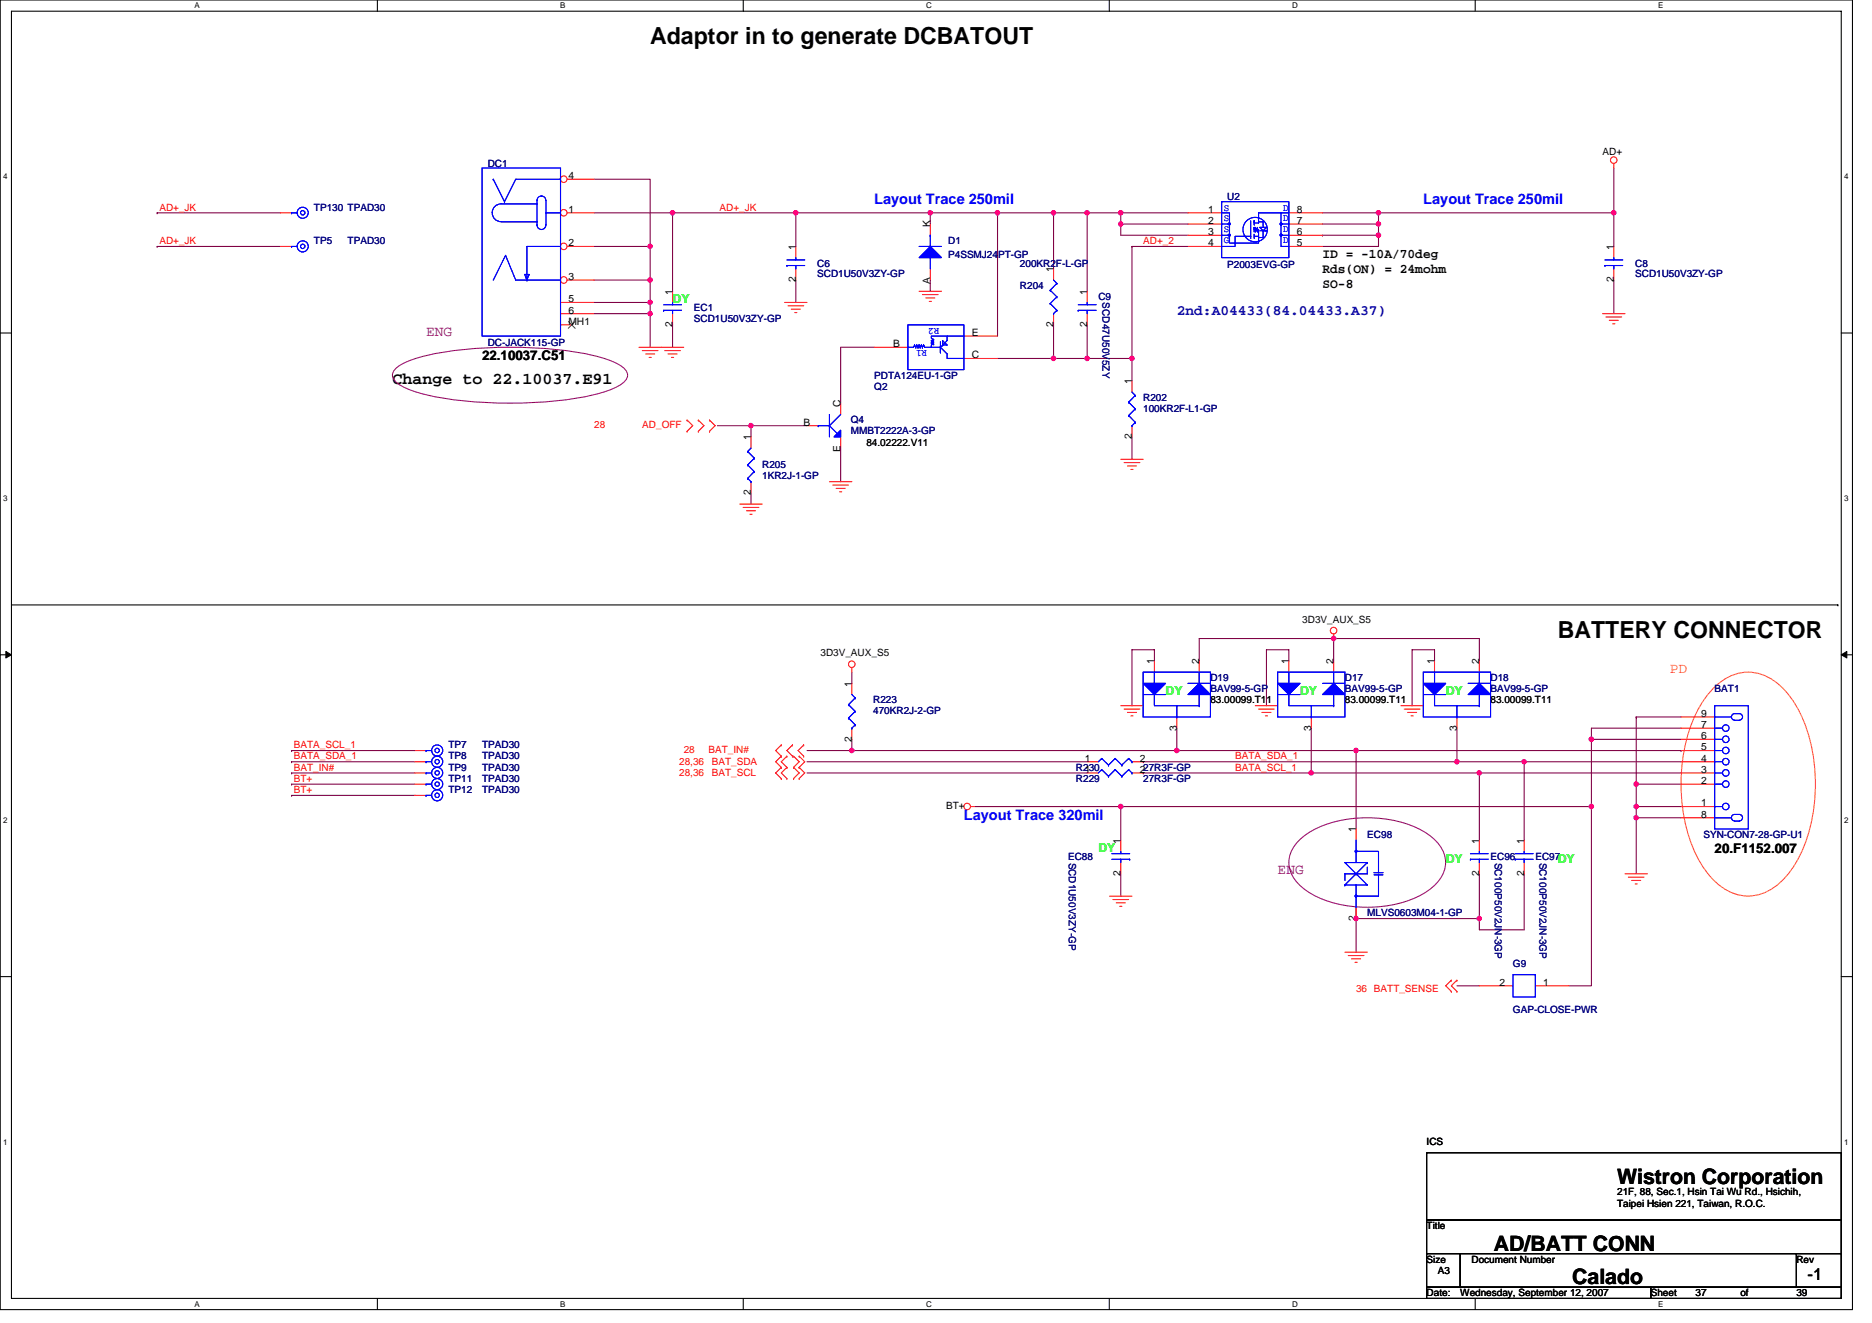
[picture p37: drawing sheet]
<svg xmlns="http://www.w3.org/2000/svg" width="297mm" height="210mm" viewBox="0 0 297 210" stroke-linecap="round" stroke-linejoin="round" font-family="sans-serif">
<defs><g id="words">
<g font-size="3.7">
<text x="103.2" y="7">Adaptor in to generate DCBATOUT</text>
<text x="247.2" y="101.3">BATTERY CONNECTOR</text>
</g>
<g font-size="3.4">
<text x="256.6" y="187.9">Wistron Corporation</text>
<text x="237" y="198.5">AD/BATT CONN</text>
<text x="249.5" y="203.9">Calado</text>
</g>
<g font-size="2.6">
<text x="62.3" y="60.9">Change to 22.10037.E91</text>
<text x="286.8" y="203.1">-1</text>
</g>
<g font-size="2.3" fill="#00f">
<text x="138.7" y="32.4">Layout Trace 250mil</text>
<text x="225.8" y="32.4">Layout Trace 250mil</text>
<text x="152.9" y="130.2">Layout Trace 320mil</text>
</g>
<g font-size="2.3" fill="#800080">
<text x="67.6" y="53.4">ENG</text>
<text x="202.7" y="138.7">ENG</text>
</g>
<text font-size="2.3" fill="#0000a0" x="186.7" y="49.9">2nd:A04433(84.04433.A37)</text>
<text font-size="2.3" fill="#ff8000" x="265" y="106.7">PD</text>
<g font-size="2.1">
<text x="209.8" y="40.9">ID = -10A/70deg</text>
<text x="209.8" y="43.3">Rds(ON) = 24mohm</text>
<text x="209.8" y="45.7">SO-8</text>
<text x="76.5" y="57.1">22.10037.C51</text>
<text x="272.1" y="135.3">20.F1152.007</text>
</g>
<g font-size="1.9" fill="#0f0">
<text x="106.7" y="48">DY</text>
<text x="185" y="110.3">DY</text>
<text x="206.3" y="110.3">DY</text>
<text x="229.4" y="110.3">DY</text>
<text x="174.3" y="135.2">DY</text>
<text x="247.2" y="136.9">DY</text>
</g>
<text font-size="1.9" fill="#00ff40" x="229.4" y="136.9">DY</text>
<g font-size="1.6" fill="#000080">
<text x="77.4" y="26.5">DC1</text>
<text x="49.8" y="33.4">TP130 TPAD30</text>
<text x="194.7" y="31.8">U2</text>
<text x="49.8" y="38.8">TP5</text>
<text x="55.2" y="38.8">TPAD30</text>
<text x="150.4" y="38.8">D1</text>
<text x="150.4" y="40.9">P4SSMJ24PT-GP</text>
<text x="129.7" y="42.3">C6</text>
<text x="129.7" y="43.9">SCD1U50V3ZY-GP</text>
<text x="161.8" y="45.9">R204</text>
<text x="161.8" y="42.3">200KR2F-L-GP</text>
<text x="174.3" y="47.6">C9</text>
<text x="194.7" y="42.5">P2003EVG-GP</text>
<text x="259.5" y="42.3">C8</text>
<text x="259.5" y="43.9">SCD1U50V3ZY-GP</text>
<text x="110.1" y="49.4">EC1</text>
<text x="110.1" y="51">SCD1U50V3ZY-GP</text>
<text x="174.9" y="48" transform="rotate(90 174.9 48)">SCD47U50V5ZY</text>
<text x="77.4" y="54.9">DC-JACK115-GP</text>
<text x="138.7" y="61.9">Q2</text>
<text x="138.7" y="60.1">PDTA124EU-1-GP</text>
<text x="181.4" y="63.6">R202</text>
<text x="181.4" y="65.4">100KR2F-L1-GP</text>
<text x="135" y="67.2">Q4</text>
<text x="135" y="68.8">MMBT2222A-3-GP</text>
<text x="120.9" y="74.3">R205</text>
<text x="120.9" y="76.1">1KR2J-1-GP</text>
<text x="138.6" y="111.7">R223</text>
<text x="138.6" y="113.3">470KR2J-2-GP</text>
<text x="192.1" y="108.1">D19</text>
<text x="192.1" y="109.9">BAV99-5-GP</text>
<text x="213.4" y="108.1">D17</text>
<text x="213.4" y="109.9">BAV99-5-GP</text>
<text x="236.5" y="108.1">D18</text>
<text x="236.5" y="109.9">BAV99-5-GP</text>
<text x="272.1" y="109.9">BAT1</text>
<text x="71.2" y="118.8">TP7</text>
<text x="76.5" y="118.8">TPAD30</text>
<text x="71.2" y="122.3">TP9</text>
<text x="71.2" y="124.1">TP11</text>
<text x="71.2" y="120.5">TP8</text>
<text x="71.2" y="125.9">TP12</text>
<text x="76.5" y="124.1">TPAD30</text>
<text x="76.5" y="125.9">TPAD30</text>
<text x="76.5" y="122.3">TPAD30</text>
<text x="76.5" y="120.5">TPAD30</text>
<text x="170.7" y="122.3">R230</text>
<text x="170.7" y="124.1">R229</text>
<text x="181.4" y="124.1">27R3F-GP</text>
<text x="169.5" y="136.5">EC88</text>
<text x="169.6" y="136.9" transform="rotate(90 169.6 136.9)">SCD1U50V3ZY-GP</text>
<text x="217" y="133">EC98</text>
<text x="236.5" y="136.5">EC96</text>
<text x="237.2" y="136.9" transform="rotate(90 237.2 136.9)">SC100P50V2JN-3GP</text>
<text x="243.6" y="136.5">EC97</text>
<text x="244.3" y="136.9" transform="rotate(90 244.3 136.9)">SC100P50V2JN-3GP</text>
<text x="270.3" y="133">SYN-CON7-28-GP-U1</text>
<text x="217" y="145.4">MLVS0603M04-1-GP</text>
<text x="240.1" y="153.4">G9</text>
<text x="240.1" y="160.7">GAP-CLOSE-PWR</text>
</g>
<g font-size="1.6">
<text x="90.2" y="28.4">4</text>
<text x="254.3" y="24.5">AD+</text>
<text x="90.2" y="33.8">1</text>
<text x="191.7" y="33.8">1</text>
<text x="191.7" y="35.5">2</text>
<text x="205.8" y="35.5">7</text>
<text x="205.8" y="33.8">8</text>
<text x="90.2" y="39.1">2</text>
<text x="126.3" y="39.6" transform="rotate(-90 126.3 39.6)">1</text>
<text x="147.6" y="36.1" transform="rotate(-90 147.6 36.1)">K</text>
<text x="191.7" y="37.3">3</text>
<text x="191.7" y="39.1">4</text>
<text x="205.8" y="39.1">5</text>
<text x="205.8" y="37.3">6</text>
<text x="256" y="39.6" transform="rotate(-90 256 39.6)">1</text>
<text x="90.2" y="44.4">3</text>
<text x="90.2" y="48">5</text>
<text x="106.7" y="46.8" transform="rotate(-90 106.7 46.8)">1</text>
<text x="126.3" y="44.8" transform="rotate(-90 126.3 44.8)">2</text>
<text x="147.6" y="45" transform="rotate(-90 147.6 45)">A</text>
<text x="167.1" y="43.2" transform="rotate(-90 167.1 43.2)">1</text>
<text x="172.5" y="46.8" transform="rotate(-90 172.5 46.8)">1</text>
<text x="256" y="44.8" transform="rotate(-90 256 44.8)">2</text>
<text x="90.2" y="49.8">6</text>
<text x="90.2" y="51.5">MH1</text>
<text x="106.7" y="51.9" transform="rotate(-90 106.7 51.9)">2</text>
<text x="154.2" y="53.3">E</text>
<text x="167.1" y="51.9" transform="rotate(-90 167.1 51.9)">2</text>
<text x="172.5" y="51.9" transform="rotate(-90 172.5 51.9)">2</text>
<text x="141.7" y="55.1">B</text>
<text x="154.2" y="56.9">C</text>
<text x="133.4" y="64.5" transform="rotate(-90 133.4 64.5)">C</text>
<text x="179.6" y="61" transform="rotate(-90 179.6 61)">1</text>
<text x="119.1" y="69.9" transform="rotate(-90 119.1 69.9)">1</text>
<text x="127.5" y="67.5">B</text>
<text x="133.4" y="71.7" transform="rotate(-90 133.4 71.7)">E</text>
<text x="137.5" y="70.8">84.02222.V11</text>
<text x="179.6" y="69.7" transform="rotate(-90 179.6 69.7)">2</text>
<text x="119.1" y="78.6" transform="rotate(-90 119.1 78.6)">2</text>
<text x="206.6" y="98.8">3D3V_AUX_S5</text>
<text x="130.2" y="104.2">3D3V_AUX_S5</text>
<text x="183.2" y="105.4" transform="rotate(-90 183.2 105.4)">1</text>
<text x="190.3" y="105.4" transform="rotate(-90 190.3 105.4)">2</text>
<text x="204.5" y="105.4" transform="rotate(-90 204.5 105.4)">1</text>
<text x="211.6" y="105.4" transform="rotate(-90 211.6 105.4)">2</text>
<text x="227.6" y="105.4" transform="rotate(-90 227.6 105.4)">1</text>
<text x="234.7" y="105.4" transform="rotate(-90 234.7 105.4)">2</text>
<text x="135.1" y="109" transform="rotate(-90 135.1 109)">1</text>
<text x="192.1" y="111.7">83.00099.T11</text>
<text x="213.4" y="111.7">83.00099.T11</text>
<text x="236.5" y="111.7">83.00099.T11</text>
<text x="269.9" y="113.8">9</text>
<text x="135.1" y="117.7" transform="rotate(-90 135.1 117.7)">2</text>
<text x="186.7" y="116" transform="rotate(-90 186.7 116)">3</text>
<text x="208" y="116" transform="rotate(-90 208 116)">3</text>
<text x="231.2" y="116" transform="rotate(-90 231.2 116)">3</text>
<text x="269.9" y="119.1">5</text>
<text x="269.9" y="117.3">6</text>
<text x="269.9" y="115.5">7</text>
<text x="172.1" y="120.9">1</text>
<text x="172.1" y="122.7">1</text>
<text x="180.9" y="120.9">2</text>
<text x="180.9" y="122.7">227R3F-GP</text>
<text x="269.9" y="124.4">2</text>
<text x="269.9" y="122.7">3</text>
<text x="269.9" y="120.9">4</text>
<text x="150.1" y="128.4">BT+</text>
<text x="269.9" y="128">1</text>
<text x="269.9" y="129.8">8</text>
<text x="177.8" y="133.9" transform="rotate(-90 177.8 133.9)">1</text>
<text x="215.2" y="132.1" transform="rotate(-90 215.2 132.1)">1</text>
<text x="234.7" y="133.9" transform="rotate(-90 234.7 133.9)">1</text>
<text x="241.8" y="133.9" transform="rotate(-90 241.8 133.9)">1</text>
<text x="177.8" y="139.1" transform="rotate(-90 177.8 139.1)">2</text>
<text x="234.7" y="139.1" transform="rotate(-90 234.7 139.1)">2</text>
<text x="241.8" y="139.1" transform="rotate(-90 241.8 139.1)">2</text>
<text x="215.2" y="146.2" transform="rotate(-90 215.2 146.2)">2</text>
<text x="237.9" y="156.4">2</text>
<text x="244.9" y="156.4">1</text>
<text x="226.4" y="181.7">ICS</text>
<text x="256.6" y="189.7">21F, 88, Sec.1, Hsin Tai Wu Rd., Hsichih,</text>
<text x="256.6" y="191.5">Taipei Hsien 221, Taiwan, R.O.C.</text>
<text x="226.4" y="195.1">Title</text>
<text x="226.4" y="200.4">Size</text>
<text x="228.2" y="202.2">A3</text>
<text x="233.5" y="200.4">Document Number</text>
<text x="285" y="200.4">Rev</text>
<text x="226.4" y="205.7">Date:</text>
<text x="231.7" y="205.7">Wednesday, September 12, 2007</text>
<text x="261.9" y="205.7">Sheet</text>
<text x="269" y="205.7">37</text>
<text x="276.2" y="205.7">of</text>
<text x="285" y="205.7">39</text>
</g>
<g font-size="1.6" fill="#f00">
<text x="25.3" y="33.4">AD+_JK</text>
<text x="114.2" y="33.4">AD+_JK</text>
<text x="25.3" y="38.8">AD+_JK</text>
<text x="181.4" y="38.8">AD+_2</text>
<text x="94.3" y="67.9">28</text>
<text x="101.9" y="67.9">AD_OFF</text>
<text x="46.6" y="118.8">BATA_SCL_1</text>
<text x="108.5" y="119.5">28</text>
<text x="112.4" y="119.5">BAT_IN#</text>
<text x="46.6" y="122.3">BAT_IN#</text>
<text x="46.6" y="124.1">BT+</text>
<text x="46.6" y="120.5">BATA_SDA_1</text>
<text x="46.6" y="125.9">BT+</text>
<text x="107.8" y="121.4">28,36</text>
<text x="107.8" y="123.2">28,36</text>
<text x="112.9" y="121.4">BAT_SDA</text>
<text x="112.9" y="123.2">BAT_SCL</text>
<text x="196" y="120.5">BATA_SDA_1</text>
<text x="196" y="122.3">BATA_SCL_1</text>
<text x="215.2" y="157.5">36 BATT_SENSE</text>
</g>
<g font-size="1.6" fill="#00f">
<text x="194.2" y="33.4">S</text>
<text x="194.2" y="35">S</text>
<text x="203.6" y="35">D</text>
<text x="203.6" y="33.4">D</text>
<text x="194.2" y="36.8">S</text>
<text x="194.2" y="38.6">G</text>
<text x="203.6" y="38.6">D</text>
<text x="203.6" y="36.8">D</text>
<text x="149" y="52" transform="rotate(180 149 52)">R2</text>
<text x="147.1" y="55.6" transform="rotate(180 147.1 55.6)">R1</text>
</g>
<g font-size="1.3">
<text x="30.8" y="1.3">A</text>
<text x="88.9" y="1.3">B</text>
<text x="147" y="1.3">C</text>
<text x="205" y="1.3">D</text>
<text x="263.1" y="1.3">E</text>
<text x=".5" y="28.4">4</text>
<text x="292.6" y="28.4">4</text>
<text x=".5" y="79.5">3</text>
<text x="292.6" y="79.5">3</text>
<text x=".5" y="130.6">2</text>
<text x="292.6" y="130.6">2</text>
<text x=".5" y="181.7">1</text>
<text x="292.6" y="181.7">1</text>
<text x="30.8" y="207.4">A</text>
<text x="88.9" y="207.4">B</text>
<text x="147" y="207.4">C</text>
<text x="205" y="207.4">D</text>
<text x="263.1" y="207.4">E</text>
</g>
</g></defs>
<path d="M0 0h293.9v207.9h-293.9zM1.8 1.8h290.4v204.3h-290.4z" fill="none" stroke="#000" stroke-width=".17"/>
<g fill="#fff">
<path d="M30.8 .2h.9v1.4h-.9z"/>
<path d="M30.8 206.3h.9v1.4h-.9z"/>
</g>
<path d="M59.9 0v1.8M59.9 206.1v1.8" fill="none" stroke="#000" stroke-width=".17"/>
<g fill="#fff">
<path d="M88.9 .2h.8v1.4h-.8z"/>
<path d="M88.9 206.3h.8v1.4h-.8z"/>
</g>
<path d="M117.9 0v1.8M117.9 206.1v1.8" fill="none" stroke="#000" stroke-width=".17"/>
<g fill="#fff">
<path d="M147 .2h.9v1.4h-.9z"/>
<path d="M147 206.3h.9v1.4h-.9z"/>
</g>
<path d="M176 0v1.8M176 206.1v1.8" fill="none" stroke="#000" stroke-width=".17"/>
<g fill="#fff">
<path d="M205 .2h.9v1.4h-.9z"/>
<path d="M205 206.3h.9v1.4h-.9z"/>
</g>
<path d="M234.1 0v1.8M234.1 206.1v1.8" fill="none" stroke="#000" stroke-width=".17"/>
<g fill="#fff">
<path d="M263.1 .2h.8v1.4h-.8z"/>
<path d="M263.1 206.3h.8v1.4h-.8z"/>
<path d="M.5 27.3h.7v1.4h-.7z"/>
<path d="M292.6 27.3h.7v1.4h-.7z"/>
<path d="M.5 78.4h.7v1.4h-.7z"/>
<path d="M292.6 78.4h.7v1.4h-.7z"/>
</g>
<path d="M0 52.9h1.8M292.2 52.9h1.7" fill="none" stroke="#000" stroke-width=".17"/>
<g fill="#fff">
<path d="M.5 129.5h.7v1.4h-.7z"/>
<path d="M292.6 129.5h.7v1.4h-.7z"/>
</g>
<path d="M0 103.9h1.8M292.2 103.9h1.7" fill="none" stroke="#000" stroke-width=".17"/>
<path d="M.9 103.4l.9 .5-.9 .5zM292.2 103.9l.8-.5v1z" fill="#000" stroke="#000" stroke-width=".16"/>
<g fill="#fff">
<path d="M.5 180.5h.7v1.4h-.7z"/>
<path d="M292.6 180.5h.7v1.4h-.7z"/>
</g>
<path d="M1.8 96h289.8M291.6 96h.1M0 155h1.8M292.2 155h1.7M226.4 199h5.3v5.3h-5.3zM226.4 183h65.8v10.6h-65.8zM226.4 193.6h65.8v5.4h-65.8zM231.7 199h53.3v5.3h-53.3zM285 199h7.2v5.3h-7.2zM226.4 204.3h35.5v1.8h-35.5zM261.9 204.3h30.3v1.8h-30.3z" fill="none" stroke="#000" stroke-width=".17"/>
<g fill="none" stroke="#800040" stroke-width=".17">
<path d="M24.9 33.8h.1M24.9 39.1h.1M24.9 33.8h19.6M24.9 39.1h19.6M94.3 39.1h8.9M94.3 33.8h12.4M94.3 28.4h8.9v10.7M103.2 39.1h.1M103.2 39.1v5.3M106.7 33.8h.1M106.7 33.8v12.4M106.7 33.8h19.6"/>
<path d="M126.3 33.8v5.3M126.3 33.8h21.3v1.8M126.3 33.8h.1M147.6 33.8h.1M147.6 33.8h19.6M158.3 33.8v19.5M158.3 33.8h.1M167.2 33.8h5.3v12.4M167.2 33.8h.1M167.2 33.8v8.9M172.5 33.8h.1M172.5 33.8h16"/>
<path d="M177.8 35.6v1.7h10.7M177.8 35.6h.1M177.8 33.8v1.8M177.8 33.8h.1M177.8 35.6h10.7M179.6 39.1h.1M179.6 39.1v17.8M179.6 39.1h8.9M209.8 33.8h8.9M209.8 35.6h8.9M209.8 37.3h.1M209.8 37.3h8.9"/>
<path d="M218.7 37.3v1.8h-8.9M218.7 33.8h.1M218.7 35.6h.1M218.7 33.8v1.8M218.7 33.8h37.4M218.7 35.6v1.7M256.1 26.7v7.1M256.1 33.8v5.3M94.3 44.4h8.9M103.2 49.8h.1M103.2 44.4v3.6h-8.9M103.2 48v1.8h-8.9"/>
<path d="M103.2 48h.1M103.2 49.8v5.3M106.7 51.6v3.5M126.3 44.4v3.6M138.7 55.1h-5.3v8.9M147.6 44.4v1.8M158.3 56.9h8.9M167.2 51.6v5.3M167.2 56.9h.1M167.2 56.9h12.4M172.5 51.6v5.3M172.5 56.9h.1"/>
<path d="M179.6 56.9h.1M179.6 56.9v3.6M256.1 44.4v5.4M113.8 67.6h5.4M119.2 67.6h8.9M119.2 67.6h.1M119.2 78.2v1.8M119.2 67.6v1.7M133.4 71.1v5.4M179.6 69.3v3.6M46.3 119.1h.1M46.3 119.1h19.5"/>
<path d="M128.1 119.1h7.1M135.2 106.7v1.8M135.2 119.1h.1M135.2 117.3v1.8M135.2 119.1h131.5M183.2 104.9v-1.8h-3.6v8.9M186.7 115.6v3.5M186.7 119.1h.1M204.5 104.9v-1.8h-3.5v8.9M208.1 115.6v7.1M211.6 101.3h-21.3v3.6M211.6 101.3h23.1v3.6"/>
<path d="M211.6 101.3h.1M211.6 101.3v3.6M215.2 119.1v12.5M227.6 104.9v-1.8h-3.5v8.9M231.2 115.6v5.3M252.5 117.3v10.7M252.5 117.3h.1M252.5 117.3h14.2M259.6 113.8h.1M259.6 113.8h7.1M259.6 113.8v10.7M266.7 119.1h.1"/>
<path d="M266.7 115.6h-14.2v1.7M46.3 122.7h.1M46.3 124.5h.1M46.3 120.9h.1M46.3 126.2h.1M46.3 120.9h19.5M46.3 122.7h19.5M46.3 124.5h19.5M46.3 126.2h19.5M128.1 122.7h44.4M128.1 120.9h44.4M154.7 128h23.1"/>
<path d="M177.8 128h.1M177.8 128v5.3M177.8 138.7v3.5M177.8 128h74.7M181.4 120.9h.1M181.4 122.7h.1M181.4 120.9h85.3M181.4 122.7h26.7M208.1 122.7h26.6v10.6M231.2 120.9h.1M234.7 138.7v7.1M234.7 122.7h.1"/>
<path d="M234.7 122.7h32M241.8 138.7v8.9h-7.1v-1.8M241.8 120.9v12.4M241.8 120.9h.1M252.5 128v28.5h-3.5M259.6 129.8h.1M259.6 124.5h7.1M259.6 124.5v3.5M259.6 128h7.1M259.6 128v1.8h7.1M259.6 128h.1M259.6 129.8v8.9"/>
<path d="M215.2 145.8v5.3M215.2 145.8h.1M215.2 142.2v3.6M215.2 145.8h19.5M231.2 156.5h3.5M234.7 145.8h.1"/>
</g>
<g fill="#f0f" stroke="#f0f" stroke-width=".17">
<circle cx="147.6" cy="33.8" r=".35"/>
<circle cx="241.8" cy="120.9" r=".35"/>
<circle cx="119.2" cy="67.6" r=".35"/>
<circle cx="177.8" cy="35.5" r=".35"/>
<circle cx="177.8" cy="33.8" r=".35"/>
<circle cx="179.6" cy="56.9" r=".35"/>
<circle cx="167.2" cy="56.9" r=".35"/>
<circle cx="256.1" cy="33.8" r=".35"/>
<circle cx="218.7" cy="33.8" r=".35"/>
<circle cx="167.2" cy="33.8" r=".35"/>
<circle cx="172.5" cy="56.9" r=".35"/>
<circle cx="218.7" cy="37.3" r=".35"/>
<circle cx="158.3" cy="33.8" r=".35"/>
<circle cx="252.5" cy="128" r=".35"/>
<circle cx="177.8" cy="128" r=".35"/>
<circle cx="234.7" cy="145.8" r=".35"/>
<circle cx="215.2" cy="145.8" r=".35"/>
<circle cx="172.5" cy="33.8" r=".35"/>
<circle cx="218.7" cy="35.5" r=".35"/>
<circle cx="106.7" cy="33.8" r=".35"/>
<circle cx="126.3" cy="33.8" r=".35"/>
<circle cx="103.2" cy="44.4" r=".35"/>
<circle cx="103.2" cy="39.1" r=".35"/>
<circle cx="208.1" cy="122.7" r=".35"/>
<circle cx="211.6" cy="101.3" r=".35"/>
<circle cx="186.7" cy="119.1" r=".35"/>
<circle cx="103.2" cy="49.8" r=".35"/>
<circle cx="234.7" cy="122.7" r=".35"/>
<circle cx="231.2" cy="120.9" r=".35"/>
<circle cx="259.6" cy="129.8" r=".35"/>
<circle cx="135.2" cy="119.1" r=".35"/>
<circle cx="215.2" cy="119.1" r=".35"/>
<circle cx="252.5" cy="117.3" r=".35"/>
<circle cx="259.6" cy="128" r=".35"/>
<circle cx="259.6" cy="124.4" r=".35"/>
<circle cx="103.2" cy="48" r=".35"/>
</g>
<g fill="none" stroke="#f00" stroke-width=".17">
<path d="M44.5 33.8h1.8M44.5 39.1h1.8M256.1 26v.7M101.4 55.1h7.1M101.9 55.6h2.5M102.4 56.2h1.5M103 56.7h.3M105.5 55.6h2.5M106 56.2h1.4M106.5 56.7h.4M124.5 48h3.6M125 48.5h2.5"/>
<path d="M125.6 49.1h1.4M126.1 49.6h.3M145.8 46.2h3.6M146.4 46.8h2.5M146.9 47.3h1.4M147.4 47.8h.4M254.3 49.8h3.5M254.8 50.3h2.5M255.4 50.8h1.4M255.9 51.4h.3M109 68.5h.1M109 66.7h.1"/>
<path d="M109 66.7l.9 .9-.9 .9M110.8 66.7h.1M110.8 68.5h.1M110.8 66.7l.9 .9-.9 .9M112.6 68.5h.1M112.6 66.7h.1M112.6 66.7l.9 .9-.9 .9M119.2 69.3v1.8M119.2 76.5v1.7M131.6 76.5h3.6M132.1 77h2.5M132.7 77.5h1.4"/>
<path d="M133.2 78.1h.4M177.8 72.9h3.6M178.4 73.4h2.5M178.9 74h1.4M179.4 74.5h.4M179.6 60.5v1.7M179.6 67.6v1.7M117.4 80h3.5M117.9 80.5h2.5M118.4 81.1h1.5M119 81.6h.3M124 118.2h.1"/>
<path d="M124 118.2l-.9 .9 .9 .9M125.7 118.2h.1M125.7 118.2l-.8 .9 .8 .9M127.5 118.2h.1M127.5 118.2l-.9 .9 .9 .9M135.2 106v.7M135.2 108.5v1.7M135.2 115.6v1.7M177.8 112h3.6M178.4 112.5h2.5M178.9 113.1h1.4M179.4 113.6h.4"/>
<path d="M199.2 112h3.5M199.7 112.5h2.5M200.2 113.1h1.5M200.8 113.6h.3M211.6 100.6v.7M222.3 112h3.5M222.8 112.5h2.5M223.3 113.1h1.5M223.9 113.6h.3M266.7 119.1h5.4M266.7 117.3h5.4M266.7 115.6h5.4"/>
<path d="M266.7 113.8h5.4M65.8 122.7h1.8M65.8 124.5h1.8M124 120h.1M124 121.8h.1M124 123.6h.1M124 120l-.9 .9 .9 .9M124 121.8l-.9 .9 .9 .9M124.9 121.8h.1M124.9 120h.1M124.9 123.6h.1M124.9 120l-.9 .9 .9 .9"/>
<path d="M124.9 121.8l-.9 .9 .9 .9M125.7 120h.1M125.9 120h.1M125.9 121.8h.1M125.9 123.6h.1M125.9 120l.9 .9-.9 .9M125.9 121.8l.9 .9-.9 .9M126.8 121.8h.1M126.8 120h.1M126.8 123.6h.1M126.8 120l.9 .9-.9 .9M126.8 121.8l.9 .9-.9 .9"/>
<path d="M127.5 120h.1M154 128h.7M257.8 138.7h3.6M258.4 139.2h2.5M258.9 139.7h1.4M266.7 122.7h5.4M266.7 128h5.4M266.7 124.5h5.4M266.7 120.9h5.4M266.7 129.8h5.4M176.1 142.2h3.5M176.6 142.8h2.5"/>
<path d="M177.1 143.3h1.5M177.7 143.8h.3M213.4 151.1h3.6M213.9 151.7h2.5M214.5 152.2h1.4M215 152.7h.3M230.3 155.6h.1M230.3 157.4h.1M230.3 155.6l-.9 .9 .9 .9M231.2 155.6h.1M231.2 157.4h.1M231.2 155.6l-.9 .9 .9 .9"/>
<path d="M259.5 140.3h.3"/>
<circle cx="256.1" cy="25.4" r=".52"/>
<circle cx="135.2" cy="105.4" r=".52"/>
<circle cx="211.6" cy="100.1" r=".52"/>
<circle cx="153.5" cy="128" r=".52"/>
</g>
<path d="M62.8 58.5a13.7 13.7 0 0 1 6.4-2.4 69.3 69.3 0 0 1 24.9 .3 12.1 12.1 0 0 1 5 2.1 1.3 1.3 0 0 1 0 2.1 13.8 13.8 0 0 1-6.5 2.4 68.8 68.8 0 0 1-24.9-.3 12 12 0 0 1-4.9-2.1 1.3 1.3 0 0 1 0-2.1zM206 133.6a14.5 14.5 0 0 1 9.4-3.8 18.3 18.3 0 0 1 10.8 2.4 5.9 5.9 0 0 1 3.2 4.7 5.9 5.9 0 0 1-3.2 4.7 19.3 19.3 0 0 1-18.6 0 5.9 5.9 0 0 1-3.1-4.7 4.9 4.9 0 0 1 1.5-3.3z" fill="none" stroke="#800080" stroke-width=".17"/>
<path d="M272 109.1a7.2 7.2 0 0 1 10.8 0 19.8 19.8 0 0 1 5 11.5 25.8 25.8 0 0 1-3.3 17 9.5 9.5 0 0 1-6 4.5 7.4 7.4 0 0 1-6.5-2.3 19.9 19.9 0 0 1-5-11.5 25.8 25.8 0 0 1 3.3-17z" fill="none" stroke="#ff8000" stroke-width=".17"/>
<g fill="none" stroke="#00f" stroke-width=".17">
<path d="M46.3 33.8h.1M46.3 39.1h.1M46.3 33.8h.9M46.3 39.1h.9M118.6 71.6h.1M118.6 73.8h.1M118.6 75.9h.1M118.6 71.6l1.1 1.1M118.6 73.8l1.1 1M118.6 75.9l.6 .6M119.2 76.5h.1M119.2 71.1l-.6 .5"/>
<path d="M119.7 72.7h.1M119.7 74.8h.1M119.7 72.7l-1.1 1.1M119.7 74.8l-1.1 1.1M179.1 63.8h.1M179.1 66h.1M179.1 63.8l1 1.1M179.1 66l1 1M179.6 67.6h.1M179.6 62.2l.5 .6M180.1 62.8h.1M180.1 64.9h.1"/>
<path d="M180.1 67h.1M180.1 62.8l-1 1M180.1 64.9l-1 1.1M180.1 67l-.5 .6M134.6 111.8h.1M134.6 114h.1M134.6 111.8l1.1 1.1M134.6 114l1.1 1M135.2 115.6h.1M135.2 110.2l.5 .6M135.7 110.8h.1M135.7 112.9h.1"/>
<path d="M135.7 115h.1M135.7 110.8l-1.1 1M135.7 112.9l-1.1 1.1M135.7 115l-.5 .6M272.1 113.8h2.6M272.1 115.6h1.2M272.1 117.3h1.2M272.1 119.1h1.2M272.1 112h5.3v19.6h-5.3zM275.2 114.3a.52 .52 0 0 1-.5-.5 .52 .52 0 0 1 .6-.5h.7a.52 .52 0 0 1 .5 .5 .52 .52 0 0 1-.5 .5M275.3 114.3h.7M67.6 122.7h.1"/>
<path d="M67.6 124.5h.1M67.6 122.7h.9M67.6 124.5h.9M272.1 129.8h2.6M272.1 120.9h1.2M272.1 122.7h1.2M272.1 124.5h1.2M272.1 128h.1M272.1 128h1.2M275 129.3h1a.53 .53 0 0 1 .5 .5 .53 .53 0 0 1-.5 .5 1.26 1.26 0 0 1-1.2-.3l-.1-.2z"/>
<circle cx="48" cy="33.8" r=".35"/>
<circle cx="48" cy="39.1" r=".35"/>
<circle cx="48" cy="33.8" r=".88"/>
<circle cx="48" cy="39.1" r=".88"/>
<circle cx="273.8" cy="115.6" r=".52"/>
<circle cx="273.8" cy="119.1" r=".52"/>
<circle cx="273.8" cy="117.3" r=".52"/>
<circle cx="69.4" cy="122.7" r=".35"/>
<circle cx="69.4" cy="124.4" r=".35"/>
<circle cx="69.4" cy="124.4" r=".88"/>
<circle cx="69.4" cy="122.7" r=".88"/>
<circle cx="273.8" cy="124.4" r=".52"/>
<circle cx="273.8" cy="120.9" r=".52"/>
<circle cx="273.8" cy="122.7" r=".52"/>
<circle cx="273.8" cy="128" r=".52"/>
</g>
<circle cx="89.5" cy="33.8" r=".52" fill="#fff" stroke="#f00" stroke-width=".17"/>
<path d="M90 33.8h4.3" fill="none" stroke="#f00" stroke-width=".17"/>
<circle cx="89.5" cy="39.1" r=".52" fill="#fff" stroke="#f00" stroke-width=".17"/>
<path d="M90 39.1h4.3" fill="none" stroke="#f00" stroke-width=".17"/>
<circle cx="89.5" cy="28.4" r=".52" fill="#fff" stroke="#f00" stroke-width=".17"/>
<path d="M90 28.4h4.3" fill="none" stroke="#f00" stroke-width=".17"/>
<circle cx="89.5" cy="44.4" r=".52" fill="#fff" stroke="#f00" stroke-width=".17"/>
<g fill="none" stroke="#f00" stroke-width=".17">
<path d="M126.3 39.1v1.8M147.6 35.6v1.7M188.5 33.8h5.3M188.5 35.6h5.3M188.5 37.3h5.3M188.5 39.1h5.3M204.5 33.8h5.3M204.5 35.6h5.3M204.5 37.3h5.3M204.5 39.1h5.3M256.1 39.1v1.8M88.9 48h5.4"/>
<path d="M88.9 49.8h5.4M88.9 51.6h1.8M90 44.4h4.3M106.7 46.2v1.8M106.7 49.8v1.8M126.3 42.7v1.7M138.7 55.1h5.4M147.6 42.7v1.7M152.9 53.3h5.4M152.9 56.9h5.4M167.2 42.7v1.7M167.2 49.8v1.8"/>
<path d="M172.5 46.2v1.8M172.5 49.8v1.8M256.1 42.7v1.7M128.1 67.6h1.7M133.4 64v1.8M133.4 69.3v1.8M65.8 119.1h1.8M183.2 104.9v1.8M186.7 113.8v1.8M190.3 104.9v1.8M204.5 104.9v1.8M208.1 113.8v1.8"/>
<path d="M211.6 104.9v1.8M227.6 104.9v1.8M231.2 113.8v1.8M234.7 104.9v1.8M65.8 120.9h1.8M65.8 126.2h1.8M172.5 120.9h1.8M172.5 122.7h1.8M177.8 133.3v1.8M177.8 136.9v1.8M179.6 120.9h1.8M179.6 122.7h1.8"/>
<path d="M215.2 131.6v1.7M234.7 133.3v1.8M234.7 136.9v1.8M241.8 133.3v1.8M241.8 136.9v1.8M215.2 144v1.8M234.7 156.5h5.4M243.6 156.5h5.4"/>
</g>
<path d="M90.2 51l1.1 1.1M91.2 51l-1 1.1" fill="none" stroke="#804000" stroke-width=".16"/>
<g fill="none" stroke="#00f" stroke-width=".17">
<path d="M76.5 26.7h12.4v26.6h-12.4zM78.3 28.4h.1M78.3 28.4l1.7 3.6M79.5 32.4a1.41 1.41 0 0 0-1.4 1.4 1.41 1.41 0 0 0 1.4 1.4M79.5 32.4h5.7M80 32h.1M85.2 31.8v3.4h-5.7M85.2 35.2v.5M85.2 35.7a.7 .7 0 0 0 .7 .7 .7 .7 0 0 0 .7-.7M85.2 31.8a.7 .7 0 0 1 .7-.7 .7 .7 0 0 1 .7 .7M86.6 31.8v3.9M86.6 33.8h2.3"/>
<path d="M88.9 39.1h-5.3v5.2M88.9 28.4h-7.1l-1.8 3.6M145.8 39.1h3.6M147.6 37.3h.1M147.6 37.3v1.8M193.8 33.8h1.3v4.8h4.6v-2.2h-.7v-.3v.7M193.8 37.3h1.3M193.8 35.6h1.3M193.8 32h10.7v8.9h-10.7zM193.8 32h.1M194.9 35.4h.3v.3h-.3zM194.9 37.2h.3v.2h-.3z"/>
<path d="M198.5 35v2.9M198.5 37.5h-2.5v1.6h-2.2M199 37.5h.7M199 37.2v.7M199.2 36.1l.3 .3-.3 .4zM199.5 36.1v.7v-.4M199.5 36.4h.2M199.7 35.2h.7v.9M199.7 35.2h.1M199.9 36.6h1.1h-.6M199.9 36.1h1.1l-.6 .5zM200.4 36.6v1.1h-.7"/>
<path d="M203.1 37.2h.3v.2h-.3zM203.1 35.4h.3v.3h-.3zM203.3 33.8v5.3h1.2M203.3 35.6h1.2M203.3 37.3h1.2M204.5 33.8h-4.8v1.6h-.7v-.4v.7M80.2 40.5h.1M80.2 40.5l1.6 3.9h7.1M80.2 40.5l-1.9 3.9M83.2 43.6h.8l-.4 .8zM83.6 44.4h.1M105.3 48.4h2.8"/>
<path d="M105.3 49.3h.1M105.3 49.3h2.8M106.7 48v.4M106.7 49.3v.5M124.9 41.3h2.8M124.9 42.1h.1M124.9 42.1h2.8M126.3 40.9v.4M126.3 42.1v.6M144.1 51.6h8.8v7.1h-8.8zM145.1 54.8l-.2 .3h-.8M145.1 54.8h.1"/>
<path d="M145.1 54.8l.2 .3M145.3 55.1h.1M145.5 54.8h.1M145.5 54.8l-.2 .3M145.5 54.8l.2 .3M145.7 55.1h.1M145.8 54.8h.1M145.8 54.8l-.1 .3M145.8 54.8l.2 .3M146 55.1h.1M146.2 54.8h.1M146.2 54.8l-.2 .3"/>
<path d="M146.2 54.8l.2 .3M146.4 55.1h.1M146.6 54.8h.1M146.6 54.8l.1 .3h2.5v.9v-.9M146.6 54.8l-.2 .3M147.6 40.9v1.8M147.8 54.4h.1M147.8 54.1h.1M147.8 54.4l.3 .2M147.8 54.1l.3 .1M148.1 54.6l-.3 .2v.3M148.1 54.6h.1"/>
<path d="M148.1 54.2h.1M148.1 53.9h.1M148.1 54.2l-.3 .2M148.1 53.9l-.3 .2M149.2 55.1l1.1 1.1v.7h2.6M149.2 55.1h.1M149.2 54.2v.9M149.6 54.1l.7 .7h-.7zM149.6 54.8h.1M150.3 53.3h-2.5v.4l.3 .2M152.9 53.3h-2.6v.8l-1.1 1M166.6 46.1h.1"/>
<path d="M166.6 48.2h.1M166.6 46.1l1.1 1M166.6 48.2l1.1 1.1M167.2 49.8h.1M167.2 44.4l.5 .6M167.7 45h.1M167.7 47.1h.1M167.7 49.3h.1M167.7 45l-1.1 1.1M167.7 47.1l-1.1 1.1M167.7 49.3l-.5 .5M171.1 48.4h2.8"/>
<path d="M171.1 49.3h.1M171.1 49.3h2.8M172.5 48v.4M172.5 49.3v.5M254.7 41.3h2.8M254.7 42.1h.1M254.7 42.1h2.8M256.1 40.9v.4M256.1 42.1v.6M129.8 67.6h.1M129.8 67.6h1.8M131.6 67.6h.1"/>
<path d="M131.6 65.8v3.5M131.6 67.6l1.3 1.2M132.9 68.8h.1M133.4 65.8l-1.8 1.8M67.6 119.1h.1M67.6 119.1h.9M181.4 106.7h10.7v7.1h-10.7zM181.4 110.2h3.6M183.2 106.7v1.8M183.2 110.2v1.8h7.1M186.7 113.8h.1M186.7 112v1.8"/>
<path d="M188.5 108.5h3.6M190.3 106.7v1.8M190.3 112h.1M190.3 110.2v1.8M202.7 106.7h10.7v7.1h-10.7zM202.7 110.2h3.6M204.5 106.7v1.8M204.5 110.2v1.8h7.1M208.1 113.8h.1M208.1 112v1.8M209.8 108.5h3.6M211.6 106.7v1.8"/>
<path d="M211.6 112h.1M211.6 110.2v1.8M225.8 110.2h3.6M225.8 106.7h10.7v7.1h-10.7zM227.6 106.7v1.8M227.6 110.2v1.8h7.1M231.2 113.8h.1M231.2 112v1.8M233 108.5h3.5M234.7 106.7v1.8M234.7 112h.1M234.7 110.2v1.8"/>
<path d="M67.6 120.9h.1M67.6 126.2h.1M67.6 120.9h.9M67.6 126.2h.9M174.8 120.4h.1M174.8 122.2h.1M174.8 120.4l-.5 .5M174.8 120.4l1.1 1M174.8 122.2l-.5 .5M174.8 122.2l1.1 1M175.9 121.4h.1M175.9 123.2h.1"/>
<path d="M176.4 135.5h2.9M176.4 136.4h2.9M177 120.4h.1M177 122.2h.1M177 120.4l-1.1 1M177 120.4l1 1M177 122.2l-1.1 1M177 122.2l1 1M177.8 135.1v.4M177.8 136.4v.5M178 121.4h.1M178 123.2h.1"/>
<path d="M179.1 120.4h.1M179.1 122.2h.1M179.1 120.4l-1.1 1M179.1 120.4l.5 .5M179.1 122.2l-1.1 1M179.1 122.2l.5 .5M179.3 136.4h.1M179.6 120.9h.1M179.6 122.7h.1M215.1 135h.2v.2h-.2zM215.2 135.1h3.5v3.4M215.2 133.3v3.6"/>
<path d="M215.2 138.7h.1M217 137.6v1.1h-3.6v1M217 136.9h-3.6l3.6 3.6h-3.6M217 136.9h.1M217 136.9l-3.6 3.6M218 138.5h1.5M218 138.9h1.5M218.7 138.9v3.3h-3.5M233.3 135.5h2.9M233.3 136.4h.1M233.3 136.4h2.9M234.7 135.1v.4"/>
<path d="M234.7 136.4v.5M240.4 135.5h2.9M240.4 136.4h.1M240.4 136.4h2.9M241.8 135.1v.4M241.8 136.4v.5M213.4 140.5h.1M215.1 142.1h.2v.2h-.2zM215.2 140.5v3.5M240.1 154.7h3.5v3.5h-3.5zM243.6 154.7h.1"/>
<circle cx="199.2" cy="36.4" r="1.94"/>
<circle cx="69.4" cy="119.1" r=".35"/>
<circle cx="69.4" cy="119.1" r=".88"/>
<circle cx="69.4" cy="120.9" r=".35"/>
<circle cx="69.4" cy="126.2" r=".35"/>
<circle cx="69.4" cy="120.9" r=".88"/>
<circle cx="69.4" cy="126.2" r=".88"/>
</g>
<g fill="#00f" stroke="#00f" stroke-width=".17">
<path d="M181.4 108.5h3.6l-1.8 1.7z" fill-rule="evenodd"/>
<path d="M190.3 108.5l1.8 1.7h-3.6z" fill-rule="evenodd"/>
<path d="M181.4 108.5h3.6l-1.8 1.7z" fill-rule="evenodd"/>
<path d="M190.3 108.5l1.8 1.7h-3.6z" fill-rule="evenodd"/>
<path d="M145.8 40.9l1.8-1.8 1.8 1.8z" fill-rule="evenodd"/>
<path d="M145.8 40.9l1.8-1.8 1.8 1.8z" fill-rule="evenodd"/>
<path d="M202.7 108.5h3.6l-1.8 1.7z" fill-rule="evenodd"/>
<path d="M211.6 108.5l1.8 1.7h-3.6z" fill-rule="evenodd"/>
<path d="M202.7 108.5h3.6l-1.8 1.7z" fill-rule="evenodd"/>
<path d="M211.6 108.5l1.8 1.7h-3.6z" fill-rule="evenodd"/>
<path d="M225.8 108.5h3.6l-1.8 1.7z" fill-rule="evenodd"/>
<path d="M234.7 108.5l1.8 1.7h-3.5z" fill-rule="evenodd"/>
<path d="M225.8 108.5h3.6l-1.8 1.7z" fill-rule="evenodd"/>
<path d="M234.7 108.5l1.8 1.7h-3.5z" fill-rule="evenodd"/>
<path d="M132.9 68.8l.5-.5v1h-1.1z" fill-rule="evenodd"/>
<path d="M132.9 68.8l.5-.5v1h-1.1z" fill-rule="evenodd"/>
</g>
<g fill="#f0f" stroke="#f0f" stroke-width=".17">
<circle cx="147.6" cy="33.8" r=".35"/>
<circle cx="241.8" cy="120.9" r=".35"/>
<circle cx="119.2" cy="67.6" r=".35"/>
<circle cx="177.8" cy="35.5" r=".35"/>
<circle cx="177.8" cy="33.8" r=".35"/>
<circle cx="179.6" cy="56.9" r=".35"/>
<circle cx="167.2" cy="56.9" r=".35"/>
<circle cx="256.1" cy="33.8" r=".35"/>
<circle cx="218.7" cy="33.8" r=".35"/>
<circle cx="167.2" cy="33.8" r=".35"/>
<circle cx="172.5" cy="56.9" r=".35"/>
<circle cx="218.7" cy="37.3" r=".35"/>
<circle cx="158.3" cy="33.8" r=".35"/>
<circle cx="252.5" cy="128" r=".35"/>
<circle cx="177.8" cy="128" r=".35"/>
<circle cx="234.7" cy="145.8" r=".35"/>
<circle cx="215.2" cy="145.8" r=".35"/>
<circle cx="172.5" cy="33.8" r=".35"/>
<circle cx="218.7" cy="35.5" r=".35"/>
<circle cx="106.7" cy="33.8" r=".35"/>
<circle cx="126.3" cy="33.8" r=".35"/>
<circle cx="103.2" cy="44.4" r=".35"/>
<circle cx="103.2" cy="39.1" r=".35"/>
<circle cx="208.1" cy="122.7" r=".35"/>
<circle cx="211.6" cy="101.3" r=".35"/>
<circle cx="186.7" cy="119.1" r=".35"/>
<circle cx="103.2" cy="49.8" r=".35"/>
<circle cx="234.7" cy="122.7" r=".35"/>
<circle cx="231.2" cy="120.9" r=".35"/>
<circle cx="259.6" cy="129.8" r=".35"/>
<circle cx="135.2" cy="119.1" r=".35"/>
<circle cx="215.2" cy="119.1" r=".35"/>
<circle cx="252.5" cy="117.3" r=".35"/>
<circle cx="259.6" cy="128" r=".35"/>
<circle cx="259.6" cy="124.4" r=".35"/>
<circle cx="103.2" cy="48" r=".35"/>
</g>
<use href="#words"/>
</svg>
